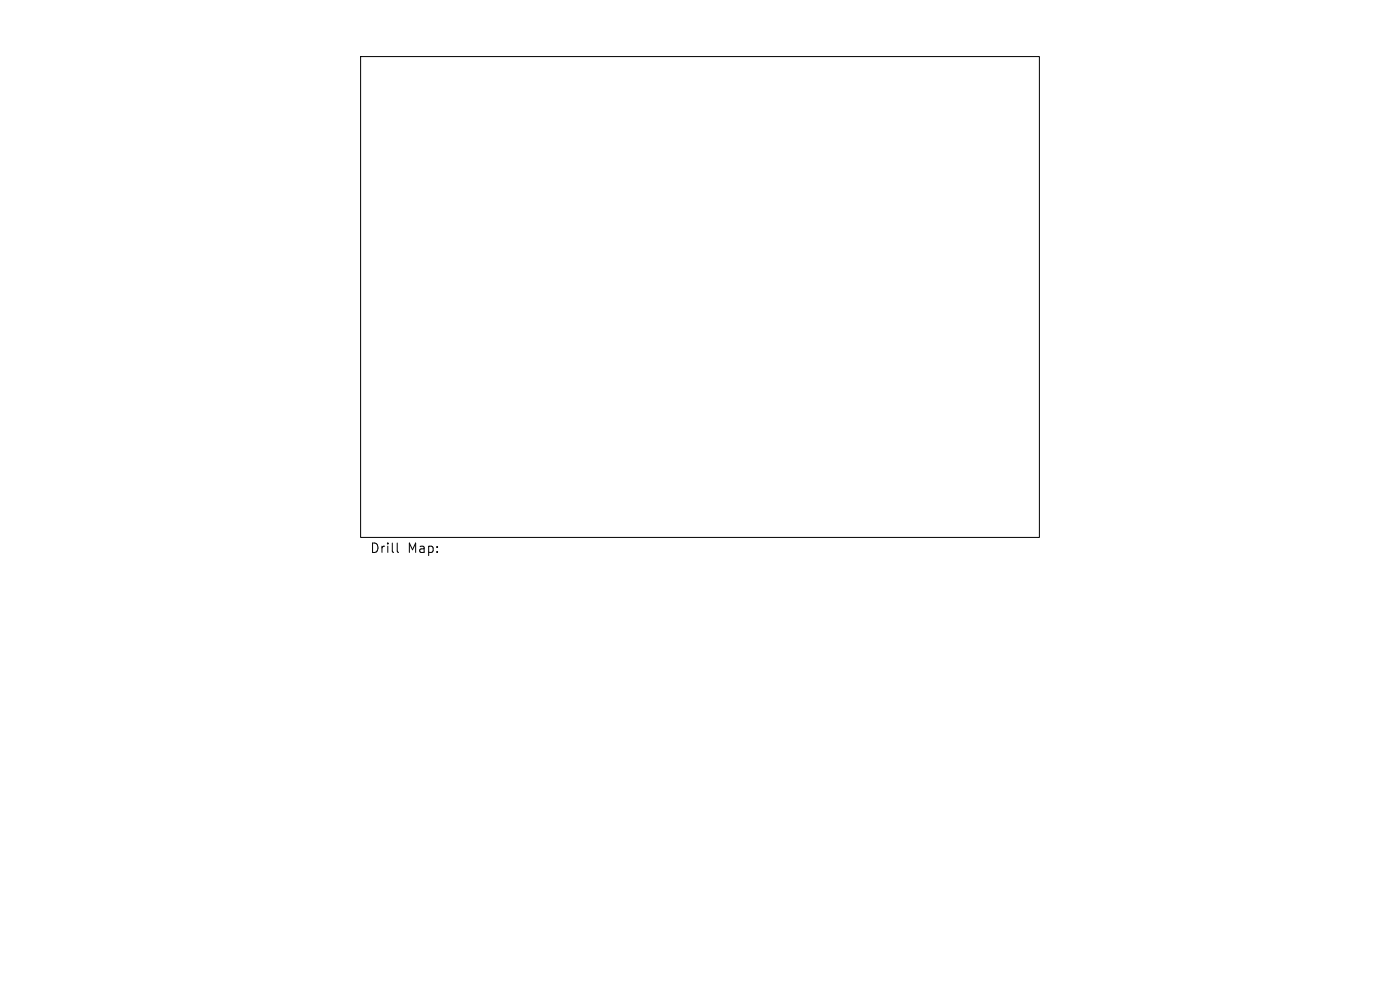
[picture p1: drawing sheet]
<svg xmlns="http://www.w3.org/2000/svg" width="297mm" height="210mm" viewBox="0 0 297 210" stroke-linecap="round" stroke-linejoin="round" font-family="sans-serif">
<defs><g id="words">
<g font-size="2.8">
<text x="78.4" y="117.6">Drill</text>
<text x="86.4" y="117.6">Map:</text>
</g>
</g></defs>
<path d="M76.5 12h144v102h-144zM84.3 115.2v1.7l.3 .3" fill="none" stroke="#000" stroke-width=".21"/>
<use href="#words"/>
</svg>
